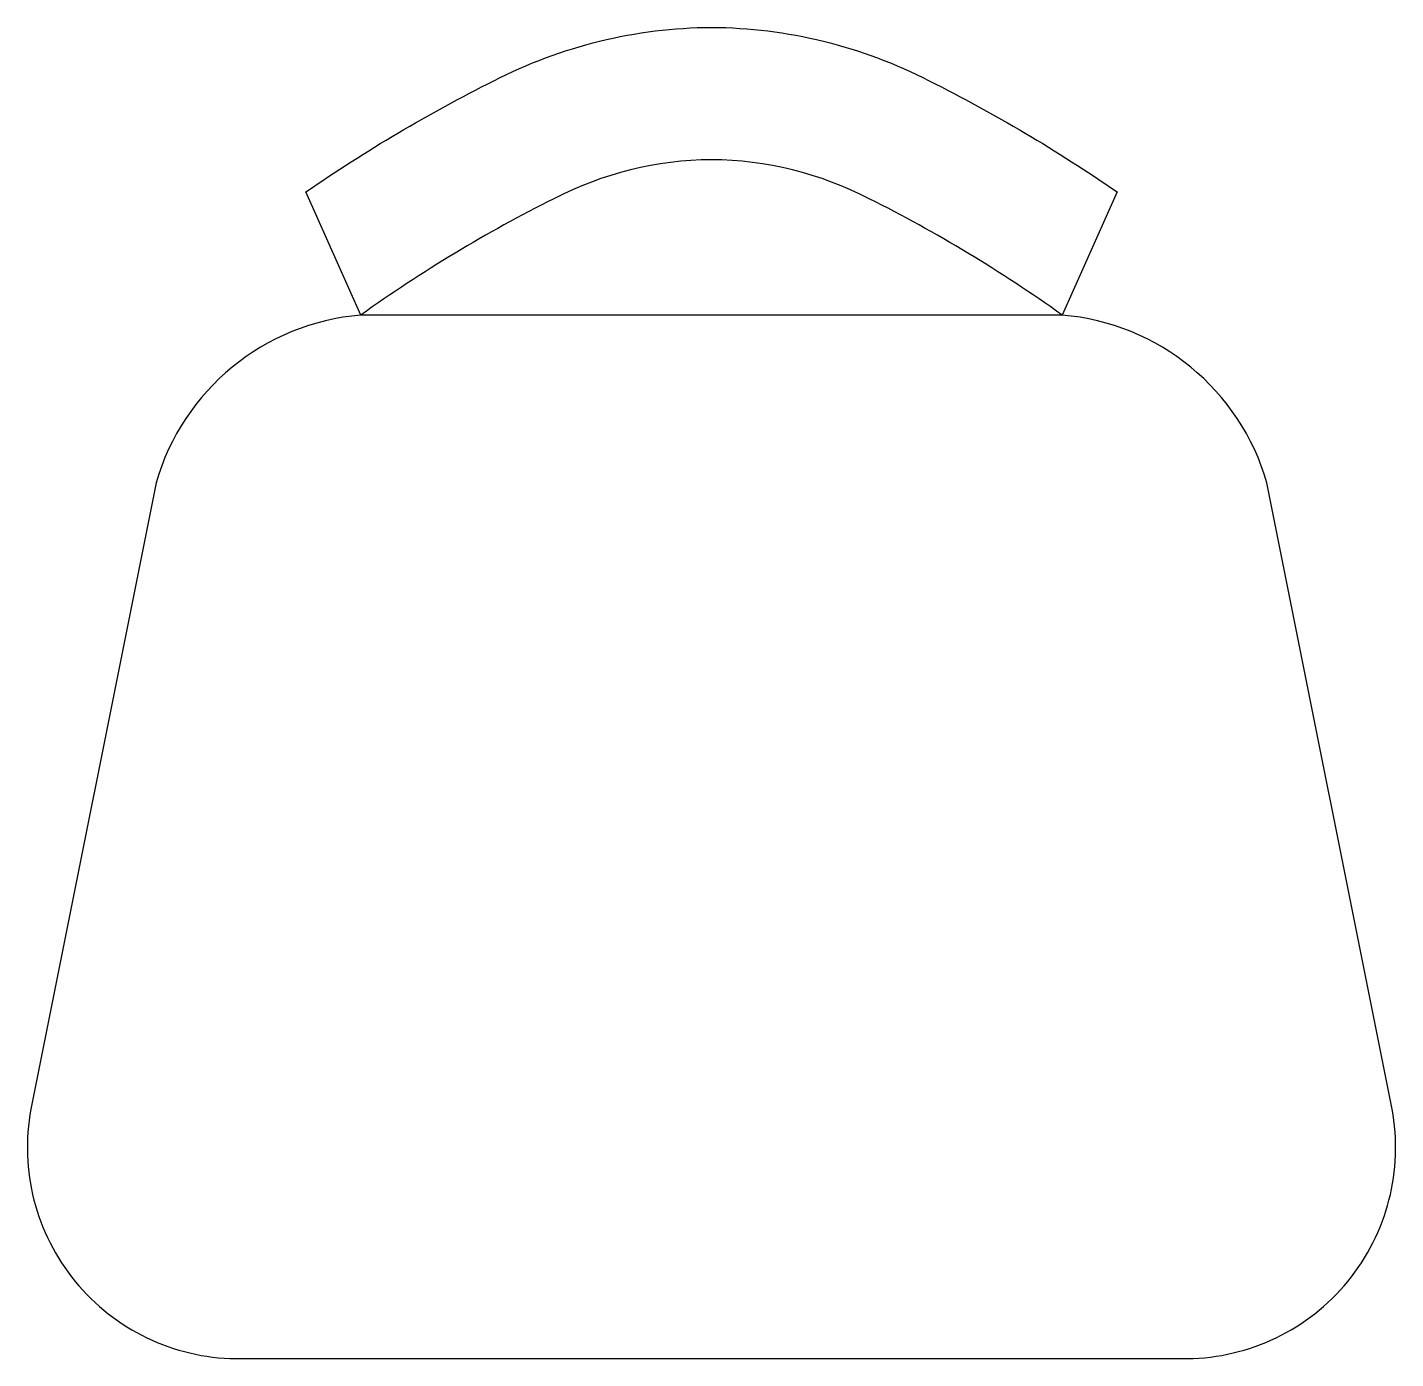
# Model space of a CAD drawing. Extents: x -0.258 to 0.31, y -0.217 to 0.336.
import ezdxf

# ---------------------------------------------------------------- set-up
doc = ezdxf.new("R2010")
doc.units = 0
doc.header["$LTSCALE"] = 0.13
doc.header["$MEASUREMENT"] = 0
doc.layers.add('LCO', color=1, linetype='CONTINUOUS')

msp = doc.modelspace()

# ---------------------------------------------------------------- linework, layer by layer
at = {"layer": 'LCO'}
msp.add_lwpolyline([(-0.14251, 0.26796, -0.034828), (-0.0644, 0.31418, -0.118006), (0.026, 0.33637, -0.118006), (0.11641, 0.31418, -0.034828), (0.19451, 0.26796), (0.17168, 0.21678, 0.039267), (0.09148, 0.26516, 0.117945), (0.026, 0.28137, 0.117945), (-0.03947, 0.26516, 0.039267), (-0.11968, 0.21678)], format="xyb", close=True, dxfattribs=at)
msp.add_lwpolyline([(0.22363, -0.21684, 0.465164), (0.30868, -0.11312), (0.25672, 0.14708, 0.311332), (0.17168, 0.21678), (-0.11968, 0.21678, 0.311332), (-0.20472, 0.14708), (-0.25668, -0.11312, 0.465164), (-0.17163, -0.21684), (0.22363, -0.2168)], format="xyb", dxfattribs=at)

doc.saveas('drawing.dxf')
